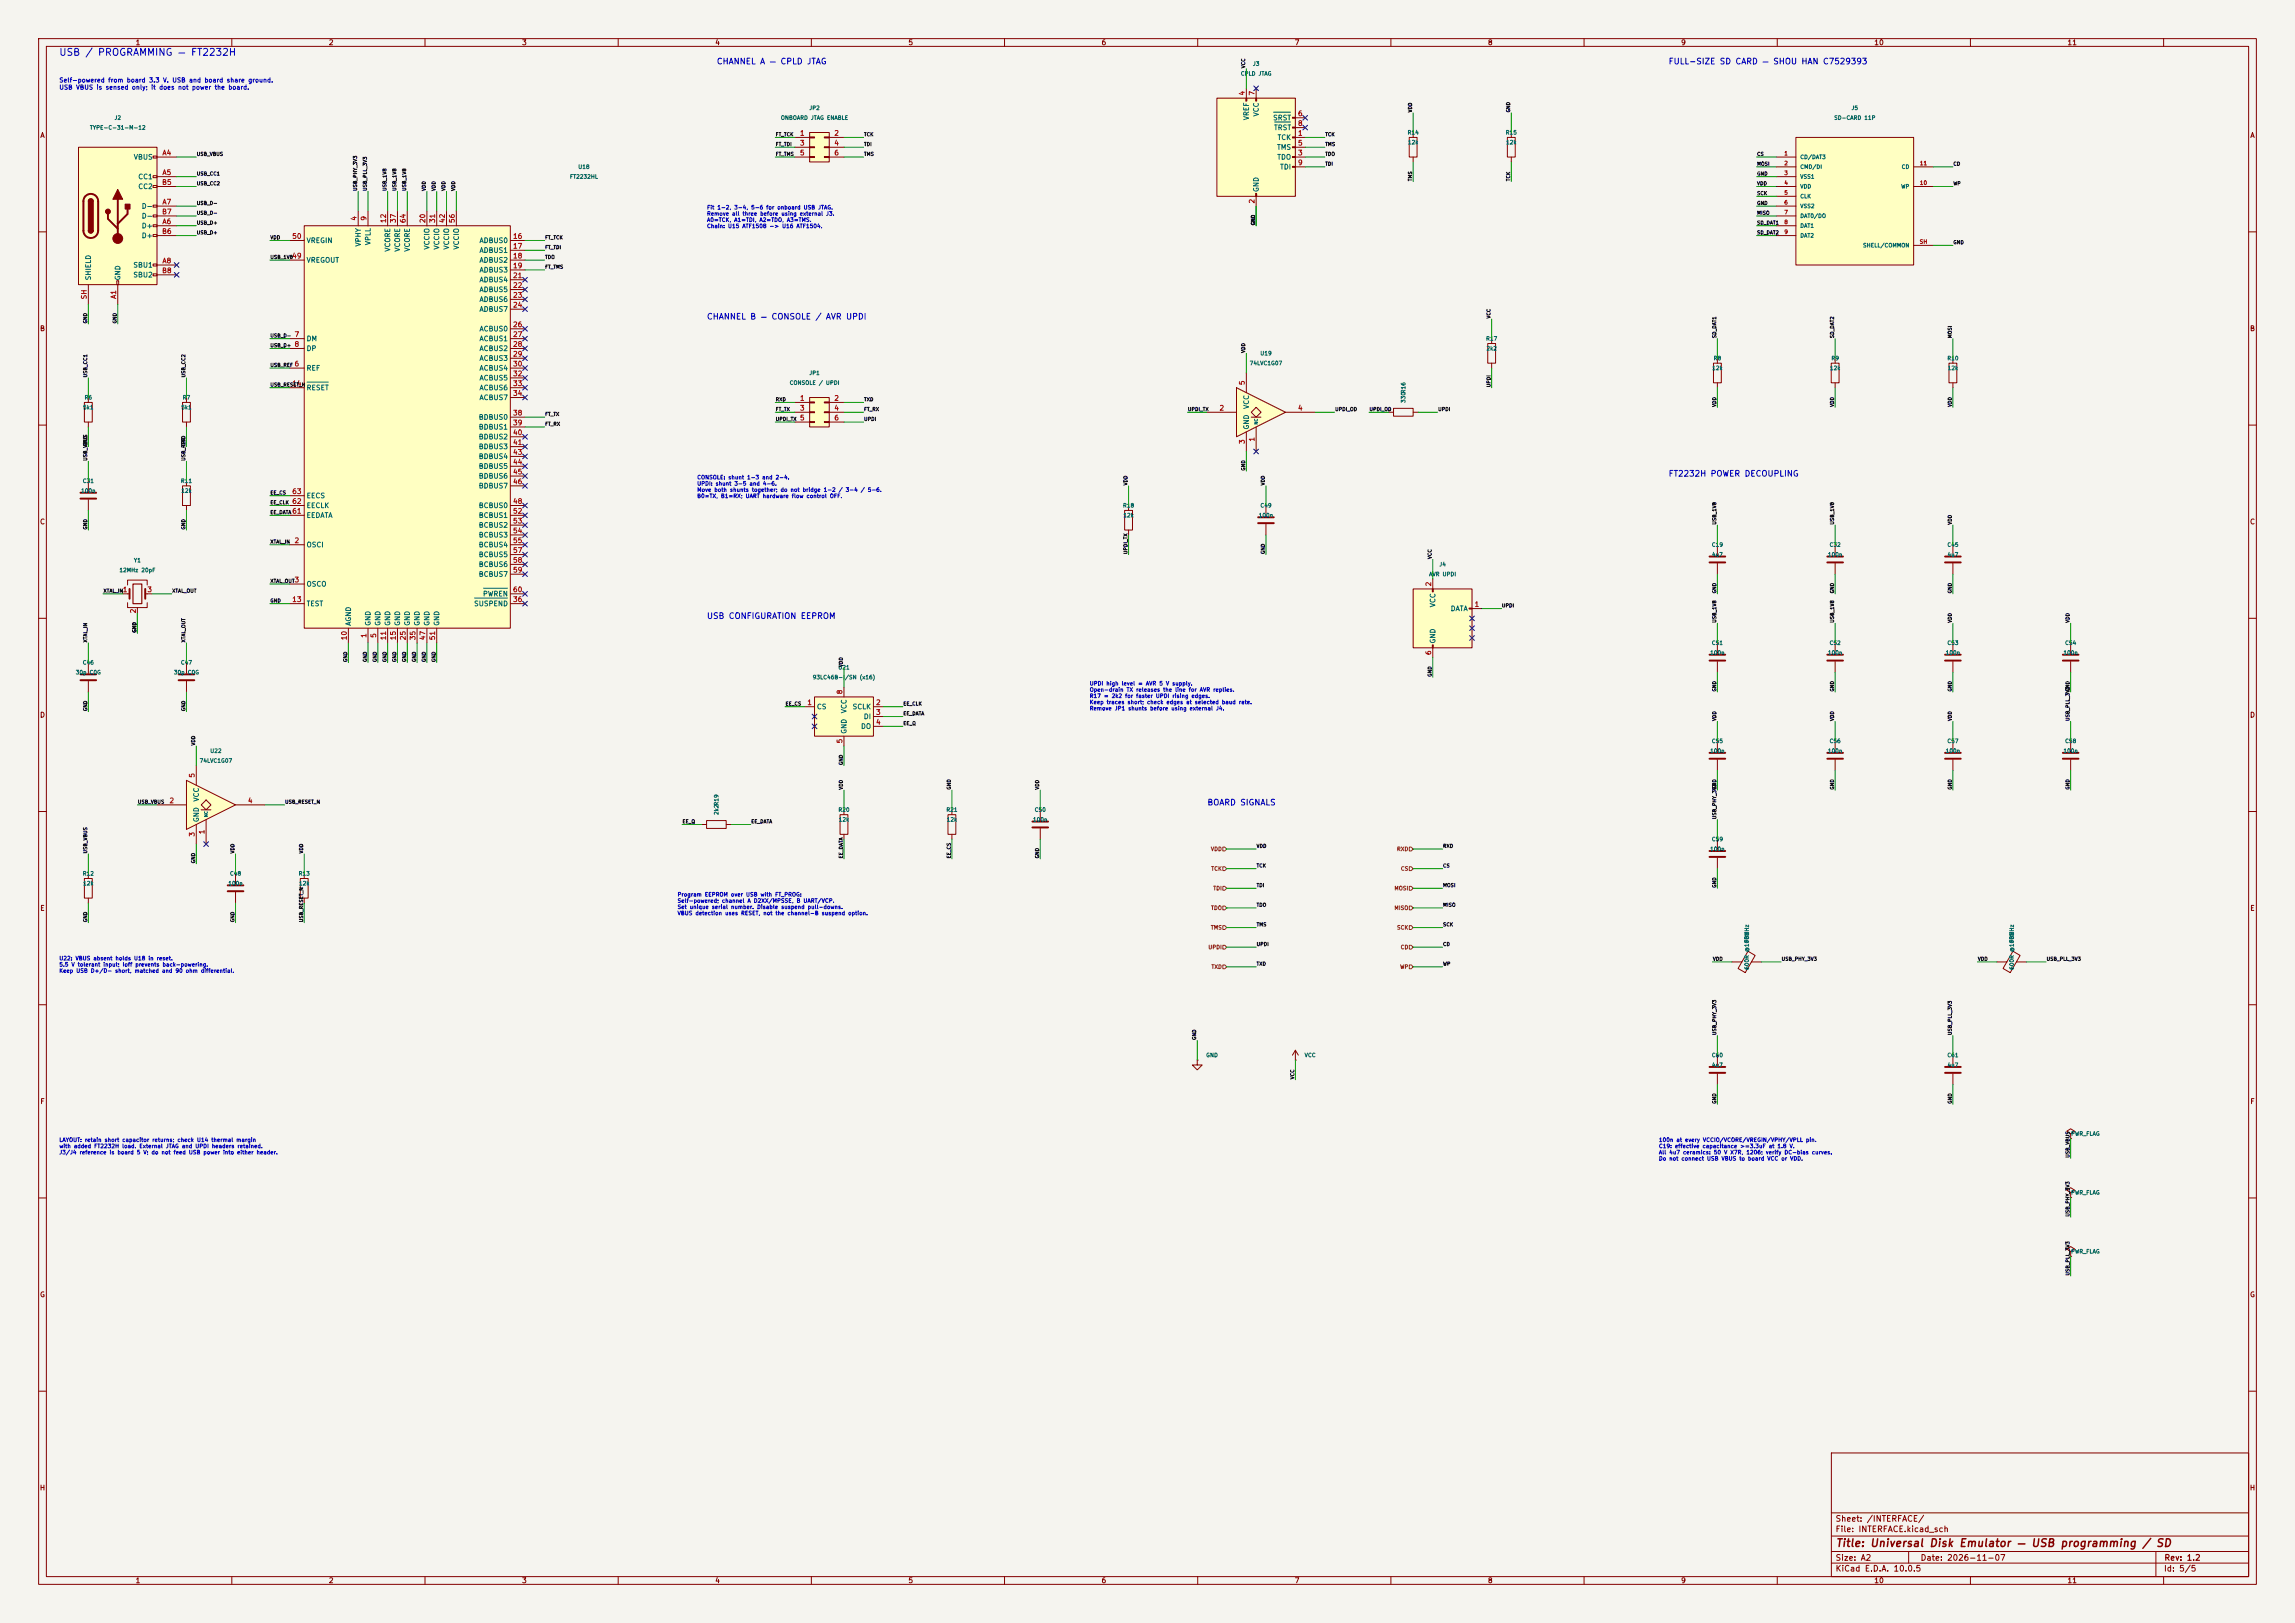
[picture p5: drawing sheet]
<svg xmlns="http://www.w3.org/2000/svg" width="594mm" height="420mm" viewBox="0 0 594 420" stroke-linecap="round" stroke-linejoin="round" font-family="sans-serif">
<defs><g id="words">
<text font-size="2" fill="#840000" x="475" y="400.8">Title: Universal Disk Emulator — USB programming / SD</text>
<text font-size="1.8" fill="#0000c2" x="15.2" y="14.9">USB / PROGRAMMING — FT2232H</text>
<g font-size="1.5" fill="#0000c2">
<text x="185.4" y="17">CHANNEL A — CPLD JTAG</text>
<text x="431.8" y="17">FULL-SIZE SD CARD — SHOU HAN C7529393</text>
<text x="182.8" y="83">CHANNEL B — CONSOLE / AVR UPDI</text>
<text x="431.8" y="123.7">FT2232H POWER DECOUPLING</text>
<text x="182.8" y="160.5">USB CONFIGURATION EEPROM</text>
<text x="312.4" y="208.8">BOARD SIGNALS</text>
</g>
<g font-size="1.5" fill="#840000">
<text x="475" y="394.1">Sheet: /INTERFACE/</text>
<text x="475" y="396.8">File: INTERFACE.kicad_sch</text>
<text x="475" y="407">KiCad E.D.A. 10.0.5</text>
<text x="475" y="404.2">Size: A2</text>
<text x="497" y="404.2">Date: 2026-11-07</text>
<text x="560" y="407">Id: 5/5</text>
<text x="560.1" y="404.2">Rev: 1.2</text>
</g>
<g font-size="1.3" fill="#840000">
<text x="35" y="12">1</text>
<text x="85" y="12">2</text>
<text x="135" y="12">3</text>
<text x="185" y="12">4</text>
<text x="235" y="12">5</text>
<text x="285" y="12">6</text>
<text x="335" y="12">7</text>
<text x="385" y="12">8</text>
<text x="435" y="12">9</text>
<text x="485" y="12">10</text>
<text x="535" y="12">11</text>
<text x="10.3" y="36">A</text>
<text x="582.3" y="36">A</text>
<text x="10.2" y="86">B</text>
<text x="582.2" y="86">B</text>
<text x="10.2" y="136">C</text>
<text x="582.2" y="136">C</text>
<text x="10.2" y="186">D</text>
<text x="582.2" y="186">D</text>
<text x="10.3" y="236">E</text>
<text x="582.3" y="236">E</text>
<text x="10.3" y="286">F</text>
<text x="582.3" y="286">F</text>
<text x="10.2" y="336">G</text>
<text x="582.2" y="336">G</text>
<text x="10.2" y="386">H</text>
<text x="582.2" y="386">H</text>
<text x="35" y="410">1</text>
<text x="85" y="410">2</text>
<text x="135" y="410">3</text>
<text x="185" y="410">4</text>
<text x="235" y="410">5</text>
<text x="285" y="410">6</text>
<text x="335" y="410">7</text>
<text x="385" y="410">8</text>
<text x="435" y="410">9</text>
<text x="485" y="410">10</text>
<text x="535" y="410">11</text>
</g>
<g font-size="1.3" fill="#a90000">
<text x="322.4" y="24.9" transform="rotate(-90 322.4 24.9)">4</text>
<text x="325" y="24.9" transform="rotate(-90 325 24.9)">7</text>
<text x="206.9" y="35.4">1</text>
<text x="215.8" y="35.4">2</text>
<text x="335.8" y="35.4">1</text>
<text x="335.8" y="30.3">6</text>
<text x="335.8" y="32.9">8</text>
<text x="41.9" y="40.5">A4</text>
<text x="206.9" y="38">3</text>
<text x="206.9" y="40.5">5</text>
<text x="215.8" y="38">4</text>
<text x="215.8" y="40.5">6</text>
<text x="335.8" y="40.5">3</text>
<text x="335.8" y="38">5</text>
<text x="41.9" y="45.6">A5</text>
<text x="335.8" y="43">9</text>
<text x="41.8" y="48.1">B5</text>
<text x="41.9" y="53.2">A7</text>
<text x="325" y="52.8" transform="rotate(-90 325 52.8)">2</text>
<text x="41.8" y="55.7">B7</text>
<text x="41.9" y="58.3">A6</text>
<text x="92.6" y="57.2" transform="rotate(-90 92.6 57.2)">4</text>
<text x="95.1" y="57.2" transform="rotate(-90 95.1 57.2)">9</text>
<text x="100.2" y="57.9" transform="rotate(-90 100.2 57.9)">12</text>
<text x="102.7" y="57.9" transform="rotate(-90 102.7 57.9)">37</text>
<text x="105.3" y="57.9" transform="rotate(-90 105.3 57.9)">64</text>
<text x="110.4" y="57.9" transform="rotate(-90 110.4 57.9)">20</text>
<text x="112.9" y="57.9" transform="rotate(-90 112.9 57.9)">31</text>
<text x="115.4" y="57.9" transform="rotate(-90 115.4 57.9)">42</text>
<text x="118" y="57.9" transform="rotate(-90 118 57.9)">56</text>
<text x="41.8" y="60.8">B6</text>
<text x="75.5" y="62.1">50</text>
<text x="132.6" y="62.1">16</text>
<text x="132.6" y="64.6">17</text>
<text x="41.8" y="71">B8</text>
<text x="41.9" y="68.4">A8</text>
<text x="75.5" y="67.2">49</text>
<text x="132.6" y="67.2">18</text>
<text x="132.6" y="69.7">19</text>
<text x="22.7" y="77.6" transform="rotate(-90 22.7 77.6)">SH</text>
<text x="30.3" y="77.5" transform="rotate(-90 30.3 77.5)">A1</text>
<text x="132.6" y="72.3">21</text>
<text x="132.6" y="74.8">22</text>
<text x="132.6" y="77.3">23</text>
<text x="132.6" y="79.9">24</text>
<text x="76.1" y="87.5">7</text>
<text x="132.6" y="85">26</text>
<text x="132.6" y="87.5">27</text>
<text x="76.1" y="95.1">6</text>
<text x="76.1" y="90">8</text>
<text x="132.6" y="90">28</text>
<text x="132.6" y="92.6">29</text>
<text x="132.6" y="95.1">30</text>
<text x="75.5" y="100.2">14</text>
<text x="132.6" y="97.7">32</text>
<text x="132.6" y="100.2">33</text>
<text x="322.4" y="99.8" transform="rotate(-90 322.4 99.8)">5</text>
<text x="132.6" y="102.7">34</text>
<text x="132.6" y="107.8">38</text>
<text x="206.9" y="104">1</text>
<text x="206.9" y="106.5">3</text>
<text x="215.8" y="104">2</text>
<text x="215.8" y="106.5">4</text>
<text x="315.5" y="106.5">2</text>
<text x="335.8" y="106.5">4</text>
<text x="132.6" y="110.4">39</text>
<text x="132.6" y="112.9">40</text>
<text x="206.9" y="109.1">5</text>
<text x="215.8" y="109.1">6</text>
<text x="132.6" y="115.4">41</text>
<text x="132.6" y="118">43</text>
<text x="322.4" y="115" transform="rotate(-90 322.4 115)">3</text>
<text x="325" y="114.4" transform="rotate(-90 325 114.4)">1</text>
<text x="132.6" y="120.5">44</text>
<text x="132.6" y="123.1">45</text>
<text x="132.6" y="125.6">46</text>
<text x="75.5" y="130.7">62</text>
<text x="75.5" y="128.1">63</text>
<text x="132.6" y="130.7">48</text>
<text x="75.5" y="133.2">61</text>
<text x="132.6" y="133.2">52</text>
<text x="132.6" y="135.8">53</text>
<text x="76.1" y="140.8">2</text>
<text x="132.6" y="138.3">54</text>
<text x="132.6" y="140.8">55</text>
<text x="132.6" y="143.4">57</text>
<text x="132.6" y="145.9">58</text>
<text x="132.6" y="148.5">59</text>
<text x="31.7" y="153.5">1</text>
<text x="38" y="153.5">3</text>
<text x="76.1" y="151">3</text>
<text x="132.6" y="153.5">60</text>
<text x="370.7" y="151.9" transform="rotate(-90 370.7 151.9)">2</text>
<text x="35.4" y="158.8" transform="rotate(-90 35.4 158.8)">2</text>
<text x="75.5" y="156.1">13</text>
<text x="132.6" y="156.1">36</text>
<text x="381.5" y="157.3">1</text>
<text x="90" y="165.8" transform="rotate(-90 90 165.8)">10</text>
<text x="95.1" y="165.2" transform="rotate(-90 95.1 165.2)">1</text>
<text x="97.7" y="165.2" transform="rotate(-90 97.7 165.2)">5</text>
<text x="100.2" y="165.8" transform="rotate(-90 100.2 165.8)">11</text>
<text x="102.7" y="165.8" transform="rotate(-90 102.7 165.8)">15</text>
<text x="105.3" y="165.8" transform="rotate(-90 105.3 165.8)">25</text>
<text x="107.8" y="165.8" transform="rotate(-90 107.8 165.8)">35</text>
<text x="110.4" y="165.8" transform="rotate(-90 110.4 165.8)">47</text>
<text x="112.9" y="165.8" transform="rotate(-90 112.9 165.8)">51</text>
<text x="370.7" y="169.6" transform="rotate(-90 370.7 169.6)">6</text>
<text x="218.3" y="179.8" transform="rotate(-90 218.3 179.8)">8</text>
<text x="208.8" y="182.7">1</text>
<text x="226.6" y="182.7">2</text>
<text x="226.6" y="185.3">3</text>
<text x="226.6" y="187.8">4</text>
<text x="218.3" y="192.5" transform="rotate(-90 218.3 192.5)">5</text>
<text x="50.7" y="201.4" transform="rotate(-90 50.7 201.4)">5</text>
<text x="43.7" y="208.1">2</text>
<text x="64" y="208.1">4</text>
<text x="53.2" y="216" transform="rotate(-90 53.2 216)">1</text>
<text x="50.7" y="216.6" transform="rotate(-90 50.7 216.6)">3</text>
</g>
<g font-size="1.3" fill="#006464">
<text x="323.5" y="31.2" transform="rotate(-90 323.5 31.2)">VREF</text>
<text x="326.1" y="30.3" transform="rotate(-90 326.1 30.3)">VCC</text>
<text x="329.4" y="31.4">SRST</text>
<text x="329.6" y="34">TRST</text>
<text x="34.5" y="41.6">VBUS</text>
<text x="330.4" y="39.1">TMS</text>
<text x="330.5" y="41.6">TDO</text>
<text x="330.5" y="36.5">TCK</text>
<text x="35.6" y="46.7">CC1</text>
<text x="331.2" y="44.1">TDI</text>
<text x="35.6" y="49.2">CC2</text>
<text x="326.1" y="49.8" transform="rotate(-90 326.1 49.8)">GND</text>
<text x="36.6" y="59.4">D+</text>
<text x="36.6" y="54.3">D-</text>
<text x="36.6" y="56.8">D-</text>
<text x="36.6" y="61.9">D+</text>
<text x="79.2" y="63.2">VREGIN</text>
<text x="93.7" y="63.9" transform="rotate(-90 93.7 63.9)">VPHY</text>
<text x="96.2" y="63.6" transform="rotate(-90 96.2 63.6)">VPLL</text>
<text x="101.3" y="65.3" transform="rotate(-90 101.3 65.3)">VCORE</text>
<text x="103.8" y="65.3" transform="rotate(-90 103.8 65.3)">VCORE</text>
<text x="106.4" y="65.3" transform="rotate(-90 106.4 65.3)">VCORE</text>
<text x="111.5" y="64.7" transform="rotate(-90 111.5 64.7)">VCCIO</text>
<text x="114" y="64.7" transform="rotate(-90 114 64.7)">VCCIO</text>
<text x="116.5" y="64.7" transform="rotate(-90 116.5 64.7)">VCCIO</text>
<text x="119.1" y="64.7" transform="rotate(-90 119.1 64.7)">VCCIO</text>
<text x="124" y="63.2">ADBUS0</text>
<text x="124" y="65.7">ADBUS1</text>
<text x="34.4" y="69.5">SBU1</text>
<text x="79.2" y="68.3">VREGOUT</text>
<text x="124" y="68.3">ADBUS2</text>
<text x="124" y="70.8">ADBUS3</text>
<text x="23.8" y="72.7" transform="rotate(-90 23.8 72.7)">SHIELD</text>
<text x="31.4" y="72.7" transform="rotate(-90 31.4 72.7)">GND</text>
<text x="34.4" y="72.1">SBU2</text>
<text x="124" y="73.4">ADBUS4</text>
<text x="124" y="75.9">ADBUS5</text>
<text x="124" y="78.4">ADBUS6</text>
<text x="124" y="81">ADBUS7</text>
<text x="79.2" y="88.6">DM</text>
<text x="124" y="86.1">ACBUS0</text>
<text x="124" y="88.6">ACBUS1</text>
<text x="79.2" y="91.1">DP</text>
<text x="124" y="91.1">ACBUS2</text>
<text x="124" y="93.7">ACBUS3</text>
<text x="79.2" y="96.2">REF</text>
<text x="79.2" y="101.3">RESET</text>
<text x="124" y="96.2">ACBUS4</text>
<text x="124" y="98.8">ACBUS5</text>
<text x="124" y="101.3">ACBUS6</text>
<text x="124" y="103.8">ACBUS7</text>
<text x="323.5" y="106" transform="rotate(-90 323.5 106)">VCC</text>
<text x="123.8" y="108.9">BDBUS0</text>
<text x="123.8" y="111.5">BDBUS1</text>
<text x="123.8" y="114">BDBUS2</text>
<text x="323.5" y="111.3" transform="rotate(-90 323.5 111.3)">GND</text>
<text x="123.8" y="116.5">BDBUS3</text>
<text x="123.8" y="119.1">BDBUS4</text>
<text x="123.8" y="121.6">BDBUS5</text>
<text x="123.8" y="124.2">BDBUS6</text>
<text x="79.2" y="131.8">EECLK</text>
<text x="79.2" y="129.2">EECS</text>
<text x="123.8" y="126.7">BDBUS7</text>
<text x="123.8" y="131.8">BCBUS0</text>
<text x="79.2" y="134.3">EEDATA</text>
<text x="123.8" y="134.3">BCBUS1</text>
<text x="123.8" y="136.9">BCBUS2</text>
<text x="79.2" y="141.9">OSCI</text>
<text x="123.8" y="139.4">BCBUS3</text>
<text x="123.8" y="141.9">BCBUS4</text>
<text x="123.8" y="144.5">BCBUS5</text>
<text x="123.8" y="147">BCBUS6</text>
<text x="123.8" y="149.6">BCBUS7</text>
<text x="79.2" y="152.1">OSCO</text>
<text x="124.9" y="154.6">PWREN</text>
<text x="79.2" y="157.2">TEST</text>
<text x="122.6" y="157.2">SUSPEND</text>
<text x="371.8" y="157.3" transform="rotate(-90 371.8 157.3)">VCC</text>
<text x="375.3" y="158.4">DATA</text>
<text x="91.1" y="162.1" transform="rotate(-90 91.1 162.1)">AGND</text>
<text x="96.2" y="162.1" transform="rotate(-90 96.2 162.1)">GND</text>
<text x="98.8" y="162.1" transform="rotate(-90 98.8 162.1)">GND</text>
<text x="101.3" y="162.1" transform="rotate(-90 101.3 162.1)">GND</text>
<text x="103.8" y="162.1" transform="rotate(-90 103.8 162.1)">GND</text>
<text x="106.4" y="162.1" transform="rotate(-90 106.4 162.1)">GND</text>
<text x="108.9" y="162.1" transform="rotate(-90 108.9 162.1)">GND</text>
<text x="111.5" y="162.1" transform="rotate(-90 111.5 162.1)">GND</text>
<text x="114" y="162.1" transform="rotate(-90 114 162.1)">GND</text>
<text x="371.8" y="166.7" transform="rotate(-90 371.8 166.7)">GND</text>
<text x="211.3" y="183.8">CS</text>
<text x="219.4" y="184.7" transform="rotate(-90 219.4 184.7)">VCC</text>
<text x="220.5" y="183.8">SCLK</text>
<text x="219.4" y="190" transform="rotate(-90 219.4 190)">GND</text>
<text x="222.7" y="188.9">DO</text>
<text x="223.4" y="186.4">DI</text>
<text x="51.8" y="207.6" transform="rotate(-90 51.8 207.6)">VCC</text>
<text x="51.8" y="212.9" transform="rotate(-90 51.8 212.9)">GND</text>
</g>
<g font-size="1.2" fill="#0000c2">
<text x="15.2" y="21.6">Self-powered from board 3.3 V. USB and board share ground.</text>
<text x="15.2" y="23.5">USB VBUS is sensed only; it does not power the board.</text>
</g>
<g font-size="1" fill="#006464">
<text x="324.2" y="17.3">J3</text>
<text x="321" y="19.8">CPLD JTAG</text>
<text x="209.4" y="28.7">JP2</text>
<text x="479.1" y="28.7">J5</text>
<text x="23.2" y="33.8">TYPE-C-31-M-12</text>
<text x="29.5" y="31.2">J2</text>
<text x="202" y="31.2">ONBOARD JTAG ENABLE</text>
<text x="364.2" y="35">R14</text>
<text x="389.6" y="35">R15</text>
<text x="474.6" y="31.2">SD-CARD 11P</text>
<text x="364.3" y="37.6">12k</text>
<text x="389.7" y="37.6">12k</text>
<text x="465.8" y="41.4">CD/DAT3</text>
<text x="147.4" y="46.5">FT2232HL</text>
<text x="149.6" y="43.9">U18</text>
<text x="465.8" y="43.9">CMD/DI</text>
<text x="465.8" y="46.5">VSS1</text>
<text x="492.1" y="43.9">CD</text>
<text x="465.8" y="49">VDD</text>
<text x="465.8" y="51.6">CLK</text>
<text x="491.9" y="49">WP</text>
<text x="465.8" y="54.1">VSS2</text>
<text x="465.8" y="56.6">DAT0/DO</text>
<text x="465.8" y="59.2">DAT1</text>
<text x="465.8" y="61.7">DAT2</text>
<text x="482.1" y="64.3">SHELL/COMMON</text>
<text x="384.5" y="88.4">R17</text>
<text x="323.3" y="94.7">74LVC1G07</text>
<text x="326.1" y="92.2">U19</text>
<text x="384.6" y="90.9">2k2</text>
<text x="443.4" y="93.5">R8</text>
<text x="473.9" y="93.5">R9</text>
<text x="503.9" y="93.5">R10</text>
<text x="204.3" y="99.8">CONSOLE / UPDI</text>
<text x="209.4" y="97.3">JP1</text>
<text x="364" y="101.9" transform="rotate(-90 364 101.9)">R16</text>
<text x="443" y="96">12k</text>
<text x="473.5" y="96">12k</text>
<text x="504" y="96">12k</text>
<text x="21.4" y="106.2">5k1</text>
<text x="21.8" y="103.6">R6</text>
<text x="46.8" y="106.2">5k1</text>
<text x="47.2" y="103.6">R7</text>
<text x="364" y="104.4" transform="rotate(-90 364 104.4)">330</text>
<text x="21.3" y="125.2">C31</text>
<text x="46.7" y="125.2">R11</text>
<text x="20.9" y="127.8">100n</text>
<text x="46.8" y="127.8">12k</text>
<text x="290.5" y="131.6">R18</text>
<text x="326.1" y="131.6">C49</text>
<text x="290.6" y="134.1">12k</text>
<text x="325.7" y="134.1">100n</text>
<text x="442.9" y="141.7">C19</text>
<text x="473.4" y="141.7">C32</text>
<text x="503.9" y="141.7">C45</text>
<text x="30.8" y="148.3">12MHz 20pF</text>
<text x="34.6" y="145.8">Y1</text>
<text x="369.8" y="149.3">AVR UPDI</text>
<text x="372.4" y="146.8">J4</text>
<text x="443" y="144.3">4u7</text>
<text x="473" y="144.3">100n</text>
<text x="504" y="144.3">4u7</text>
<text x="442.9" y="167.1">C51</text>
<text x="473.4" y="167.1">C52</text>
<text x="503.9" y="167.1">C53</text>
<text x="534.4" y="167.1">C54</text>
<text x="21.3" y="172.2">C46</text>
<text x="46.7" y="172.2">C47</text>
<text x="216.9" y="173.5">U21</text>
<text x="442.5" y="169.7">100n</text>
<text x="473" y="169.7">100n</text>
<text x="503.5" y="169.7">100n</text>
<text x="534" y="169.7">100n</text>
<text x="19.5" y="174.7">30p C0G</text>
<text x="44.9" y="174.7">30p C0G</text>
<text x="210.2" y="176">93LC46B-I/SN (x16)</text>
<text x="51.6" y="197.6">74LVC1G07</text>
<text x="54.3" y="195.1">U22</text>
<text x="442.5" y="195.1">100n</text>
<text x="442.9" y="192.5">C55</text>
<text x="473" y="195.1">100n</text>
<text x="473.4" y="192.5">C56</text>
<text x="503.5" y="195.1">100n</text>
<text x="503.9" y="192.5">C57</text>
<text x="534" y="195.1">100n</text>
<text x="534.4" y="192.5">C58</text>
<text x="186.2" y="211" transform="rotate(-90 186.2 211)">2k2R19</text>
<text x="216.9" y="210.3">R20</text>
<text x="217" y="212.8">12k</text>
<text x="244.8" y="210.3">R21</text>
<text x="244.9" y="212.8">12k</text>
<text x="267.3" y="212.8">100n</text>
<text x="267.7" y="210.3">C50</text>
<text x="442.5" y="220.5">100n</text>
<text x="442.9" y="217.9">C59</text>
<text x="21.3" y="226.8">R12</text>
<text x="59.4" y="226.8">C48</text>
<text x="77.2" y="226.8">R13</text>
<text x="21.4" y="229.4">12k</text>
<text x="59" y="229.4">100n</text>
<text x="77.3" y="229.4">12k</text>
<text x="452.9" y="244.1" transform="rotate(-90 452.9 244.1)">FB1</text>
<text x="521.5" y="244.1" transform="rotate(-90 521.5 244.1)">FB2</text>
<text x="452.9" y="251.1" transform="rotate(-90 452.9 251.1)">600R @100MHz</text>
<text x="521.5" y="251.1" transform="rotate(-90 521.5 251.1)">600R @100MHz</text>
<text x="312.1" y="273.8">GND</text>
<text x="337.6" y="273.8">VCC</text>
<text x="442.9" y="273.8">C60</text>
<text x="503.9" y="273.8">C61</text>
<text x="443" y="276.3">4u7</text>
<text x="504" y="276.3">4u7</text>
<text x="535.9" y="294.1">PWR_FLAG</text>
<text x="535.9" y="309.4">PWR_FLAG</text>
<text x="535.9" y="324.6">PWR_FLAG</text>
</g>
<g font-size="1" fill="#a90000">
<text x="461.7" y="40.5">1</text>
<text x="461.7" y="43">2</text>
<text x="461.7" y="45.5">3</text>
<text x="496.8" y="43">11</text>
<text x="461.7" y="48.1">4</text>
<text x="461.7" y="50.6">5</text>
<text x="461.7" y="53.2">6</text>
<text x="496.8" y="48.1">10</text>
<text x="461.7" y="55.7">7</text>
<text x="461.7" y="58.2">8</text>
<text x="461.7" y="60.8">9</text>
<text x="496.7" y="63.3">SH</text>
</g>
<g font-size="1" fill="#0000c2">
<text x="182.9" y="54.4">Fit 1-2, 3-4, 5-6 for onboard USB JTAG.</text>
<text x="182.9" y="56">Remove all three before using external J3.</text>
<text x="182.9" y="57.7">A0=TCK, A1=TDI, A2=TDO, A3=TMS.</text>
<text x="182.9" y="59.3">Chain: U15 ATF1508 -&gt; U16 ATF1504.</text>
<text x="180.3" y="124.3">CONSOLE: shunt 1-3 and 2-4.</text>
<text x="180.3" y="125.9">UPDI: shunt 3-5 and 4-6.</text>
<text x="180.3" y="127.5">Move both shunts together; do not bridge 1-2 / 3-4 / 5-6.</text>
<text x="180.3" y="129.1">B0=TX, B1=RX; UART hardware flow control OFF.</text>
<text x="281.9" y="177.6">UPDI high level = AVR 5 V supply.</text>
<text x="281.9" y="179.2">Open-drain TX releases the line for AVR replies.</text>
<text x="281.9" y="180.8">R17 = 2k2 for faster UPDI rising edges.</text>
<text x="281.9" y="182.5">Keep traces short; check edges at selected baud rate.</text>
<text x="281.9" y="184.1">Remove JP1 shunts before using external J4.</text>
<text x="175.3" y="232.2">Program EEPROM over USB with FT_PROG:</text>
<text x="175.3" y="233.8">Self-powered; channel A D2XX/MPSSE, B UART/VCP.</text>
<text x="175.3" y="235.5">Set unique serial number. Disable suspend pull-downs.</text>
<text x="175.3" y="237.1">VBUS detection uses RESET, not the channel-B suspend option.</text>
<text x="15.2" y="248.7">U22: VBUS absent holds U18 in reset.</text>
<text x="15.2" y="250.4">5.5 V tolerant input; Ioff prevents back-powering.</text>
<text x="15.2" y="252">Keep USB D+/D- short, matched and 90 ohm differential.</text>
<text x="15.2" y="295.7">LAYOUT: retain short capacitor returns; check U14 thermal margin</text>
<text x="15.2" y="297.3">with added FT2232H load. External JTAG and UPDI headers retained.</text>
<text x="15.2" y="299">J3/J4 reference is board 5 V; do not feed USB power into either header.</text>
<text x="429.3" y="295.7">100n at every VCCIO/VCORE/VREGIN/VPHY/VPLL pin.</text>
<text x="429.3" y="297.3">C19: effective capacitance &gt;=3.3uF at 1.8 V.</text>
<text x="429.3" y="299">All 4u7 ceramics: 50 V X7R, 1206; verify DC-bias curves.</text>
<text x="429.3" y="300.6">Do not connect USB VBUS to board VCC or VDD.</text>
</g>
<g font-size="1" fill="#725600">
<text x="313.3" y="220.5">VDD</text>
<text x="361.5" y="220.5">RXD</text>
<text x="313.4" y="225.5">TCK</text>
<text x="362.5" y="225.5">CS</text>
<text x="313.9" y="230.6">TDI</text>
<text x="360.8" y="230.6">MOSI</text>
<text x="313.3" y="235.7">TDO</text>
<text x="360.8" y="235.7">MISO</text>
<text x="312.6" y="245.9">UPDI</text>
<text x="313.3" y="240.8">TMS</text>
<text x="361.5" y="240.8">SCK</text>
<text x="362.4" y="245.9">CD</text>
<text x="313.4" y="250.9">TXD</text>
<text x="362.3" y="250.9">WP</text>
</g>
<g font-size=".9" fill="#0f0f0f">
<text x="322.5" y="17.8" transform="rotate(-90 322.5 17.8)">VCC</text>
<text x="365.7" y="29.2" transform="rotate(-90 365.7 29.2)">VDD</text>
<text x="391.1" y="29.2" transform="rotate(-90 391.1 29.2)">GND</text>
<text x="200.7" y="35.5">FT_TCK</text>
<text x="223.5" y="35.5">TCK</text>
<text x="342.9" y="35.5">TCK</text>
<text x="50.8" y="40.5">USB_VBUS</text>
<text x="200.7" y="38">FT_TDI</text>
<text x="200.7" y="40.5">FT_TMS</text>
<text x="223.5" y="38">TDI</text>
<text x="223.5" y="40.5">TMS</text>
<text x="342.9" y="40.5">TDO</text>
<text x="342.9" y="38">TMS</text>
<text x="454.7" y="40.5">CS</text>
<text x="50.8" y="45.6">USB_CC1</text>
<text x="342.9" y="43.1">TDI</text>
<text x="365.7" y="47" transform="rotate(-90 365.7 47)">TMS</text>
<text x="391.1" y="47" transform="rotate(-90 391.1 47)">TCK</text>
<text x="454.7" y="45.6">GND</text>
<text x="454.7" y="43.1">MOSI</text>
<text x="505.5" y="43.1">CD</text>
<text x="50.8" y="48.2">USB_CC2</text>
<text x="50.8" y="53.2">USB_D-</text>
<text x="92.6" y="49.5" transform="rotate(-90 92.6 49.5)">USB_PHY_3V3</text>
<text x="95.2" y="49.5" transform="rotate(-90 95.2 49.5)">USB_PLL_3V3</text>
<text x="100.2" y="49.5" transform="rotate(-90 100.2 49.5)">USB_1V8</text>
<text x="102.8" y="49.5" transform="rotate(-90 102.8 49.5)">USB_1V8</text>
<text x="105.3" y="49.5" transform="rotate(-90 105.3 49.5)">USB_1V8</text>
<text x="110.4" y="49.5" transform="rotate(-90 110.4 49.5)">VDD</text>
<text x="112.9" y="49.5" transform="rotate(-90 112.9 49.5)">VDD</text>
<text x="115.5" y="49.5" transform="rotate(-90 115.5 49.5)">VDD</text>
<text x="118" y="49.5" transform="rotate(-90 118 49.5)">VDD</text>
<text x="454.7" y="53.2">GND</text>
<text x="454.7" y="50.7">SCK</text>
<text x="454.7" y="48.2">VDD</text>
<text x="505.5" y="48.2">WP</text>
<text x="50.8" y="58.3">USB_D+</text>
<text x="50.8" y="55.8">USB_D-</text>
<text x="325" y="58.4" transform="rotate(-90 325 58.4)">GND</text>
<text x="454.7" y="58.3">SD_DAT1</text>
<text x="454.7" y="55.8">MISO</text>
<text x="50.8" y="60.9">USB_D+</text>
<text x="69.9" y="62.1">VDD</text>
<text x="141" y="62.1">FT_TCK</text>
<text x="141" y="64.7">FT_TDI</text>
<text x="454.7" y="60.9">SD_DAT2</text>
<text x="505.5" y="63.4">GND</text>
<text x="69.9" y="67.2">USB_1V8</text>
<text x="141" y="67.2">TDO</text>
<text x="141" y="69.8">FT_TMS</text>
<text x="22.8" y="83.8" transform="rotate(-90 22.8 83.8)">GND</text>
<text x="30.4" y="83.8" transform="rotate(-90 30.4 83.8)">GND</text>
<text x="386" y="82.5" transform="rotate(-90 386 82.5)">VCC</text>
<text x="69.9" y="87.5">USB_D-</text>
<text x="444.4" y="87.6" transform="rotate(-90 444.4 87.6)">SD_DAT1</text>
<text x="474.9" y="87.6" transform="rotate(-90 474.9 87.6)">SD_DAT2</text>
<text x="505.4" y="87.6" transform="rotate(-90 505.4 87.6)">MOSI</text>
<text x="69.9" y="90.1">USB_D+</text>
<text x="69.9" y="95.2">USB_REF</text>
<text x="322.5" y="91.4" transform="rotate(-90 322.5 91.4)">VDD</text>
<text x="22.8" y="97.8" transform="rotate(-90 22.8 97.8)">USB_CC1</text>
<text x="48.2" y="97.8" transform="rotate(-90 48.2 97.8)">USB_CC2</text>
<text x="69.9" y="100.2">USB_RESET_N</text>
<text x="386" y="100.3" transform="rotate(-90 386 100.3)">UPDI</text>
<text x="141" y="107.9">FT_TX</text>
<text x="200.7" y="104">RXD</text>
<text x="200.7" y="106.6">FT_TX</text>
<text x="223.5" y="104">TXD</text>
<text x="223.5" y="106.6">FT_RX</text>
<text x="307.4" y="106.6">UPDI_TX</text>
<text x="345.5" y="106.6">UPDI_OD</text>
<text x="354.3" y="106.6">UPDI_OD</text>
<text x="372.1" y="106.6">UPDI</text>
<text x="444.4" y="105.4" transform="rotate(-90 444.4 105.4)">VDD</text>
<text x="474.9" y="105.4" transform="rotate(-90 474.9 105.4)">VDD</text>
<text x="505.4" y="105.4" transform="rotate(-90 505.4 105.4)">VDD</text>
<text x="141" y="110.4">FT_RX</text>
<text x="200.7" y="109.1">UPDI_TX</text>
<text x="223.5" y="109.1">UPDI</text>
<text x="22.8" y="119.4" transform="rotate(-90 22.8 119.4)">USB_VBUS</text>
<text x="22.8" y="115.6" transform="rotate(-90 22.8 115.6)">GND</text>
<text x="48.2" y="119.4" transform="rotate(-90 48.2 119.4)">USB_REF</text>
<text x="48.2" y="115.6" transform="rotate(-90 48.2 115.6)">GND</text>
<text x="292" y="125.7" transform="rotate(-90 292 125.7)">VDD</text>
<text x="322.5" y="121.9" transform="rotate(-90 322.5 121.9)">GND</text>
<text x="327.6" y="125.7" transform="rotate(-90 327.6 125.7)">VDD</text>
<text x="69.9" y="128.2">EE_CS</text>
<text x="69.9" y="130.7">EE_CLK</text>
<text x="22.8" y="137.1" transform="rotate(-90 22.8 137.1)">GND</text>
<text x="48.2" y="137.1" transform="rotate(-90 48.2 137.1)">GND</text>
<text x="69.9" y="133.3">EE_DATA</text>
<text x="444.4" y="135.9" transform="rotate(-90 444.4 135.9)">USB_1V8</text>
<text x="474.9" y="135.9" transform="rotate(-90 474.9 135.9)">USB_1V8</text>
<text x="505.4" y="135.9" transform="rotate(-90 505.4 135.9)">VDD</text>
<text x="69.9" y="140.9">XTAL_IN</text>
<text x="292" y="143.5" transform="rotate(-90 292 143.5)">UPDI_TX</text>
<text x="327.6" y="143.5" transform="rotate(-90 327.6 143.5)">GND</text>
<text x="370.7" y="144.8" transform="rotate(-90 370.7 144.8)">VCC</text>
<text x="26.7" y="153.6">XTAL_IN</text>
<text x="44.5" y="153.6">XTAL_OUT</text>
<text x="69.9" y="151">XTAL_OUT</text>
<text x="444.4" y="153.7" transform="rotate(-90 444.4 153.7)">GND</text>
<text x="474.9" y="153.7" transform="rotate(-90 474.9 153.7)">GND</text>
<text x="505.4" y="153.7" transform="rotate(-90 505.4 153.7)">GND</text>
<text x="69.9" y="156.1">GND</text>
<text x="388.6" y="157.4">UPDI</text>
<text x="444.4" y="161.3" transform="rotate(-90 444.4 161.3)">USB_1V8</text>
<text x="474.9" y="161.3" transform="rotate(-90 474.9 161.3)">USB_1V8</text>
<text x="505.4" y="161.3" transform="rotate(-90 505.4 161.3)">VDD</text>
<text x="535.8" y="161.3" transform="rotate(-90 535.8 161.3)">VDD</text>
<text x="22.8" y="166.4" transform="rotate(-90 22.8 166.4)">XTAL_IN</text>
<text x="35.5" y="163.8" transform="rotate(-90 35.5 163.8)">GND</text>
<text x="48.2" y="166.4" transform="rotate(-90 48.2 166.4)">XTAL_OUT</text>
<text x="90.1" y="171.4" transform="rotate(-90 90.1 171.4)">GND</text>
<text x="95.2" y="171.4" transform="rotate(-90 95.2 171.4)">GND</text>
<text x="97.7" y="171.4" transform="rotate(-90 97.7 171.4)">GND</text>
<text x="100.2" y="171.4" transform="rotate(-90 100.2 171.4)">GND</text>
<text x="102.8" y="171.4" transform="rotate(-90 102.8 171.4)">GND</text>
<text x="105.3" y="171.4" transform="rotate(-90 105.3 171.4)">GND</text>
<text x="107.9" y="171.4" transform="rotate(-90 107.9 171.4)">GND</text>
<text x="110.4" y="171.4" transform="rotate(-90 110.4 171.4)">GND</text>
<text x="112.9" y="171.4" transform="rotate(-90 112.9 171.4)">GND</text>
<text x="218.3" y="172.7" transform="rotate(-90 218.3 172.7)">VDD</text>
<text x="370.7" y="175.2" transform="rotate(-90 370.7 175.2)">GND</text>
<text x="444.4" y="179.1" transform="rotate(-90 444.4 179.1)">GND</text>
<text x="474.9" y="179.1" transform="rotate(-90 474.9 179.1)">GND</text>
<text x="505.4" y="179.1" transform="rotate(-90 505.4 179.1)">GND</text>
<text x="535.8" y="179.1" transform="rotate(-90 535.8 179.1)">GND</text>
<text x="22.8" y="184.1" transform="rotate(-90 22.8 184.1)">GND</text>
<text x="48.2" y="184.1" transform="rotate(-90 48.2 184.1)">GND</text>
<text x="203.2" y="182.8">EE_CS</text>
<text x="233.7" y="185.3">EE_DATA</text>
<text x="233.7" y="182.8">EE_CLK</text>
<text x="233.7" y="187.9">EE_Q</text>
<text x="444.4" y="186.7" transform="rotate(-90 444.4 186.7)">VDD</text>
<text x="474.9" y="186.7" transform="rotate(-90 474.9 186.7)">VDD</text>
<text x="505.4" y="186.7" transform="rotate(-90 505.4 186.7)">VDD</text>
<text x="535.8" y="186.7" transform="rotate(-90 535.8 186.7)">USB_PLL_3V3</text>
<text x="50.7" y="193" transform="rotate(-90 50.7 193)">VDD</text>
<text x="218.3" y="198.1" transform="rotate(-90 218.3 198.1)">GND</text>
<text x="35.6" y="208.2">USB_VBUS</text>
<text x="73.7" y="208.2">USB_RESET_N</text>
<text x="218.3" y="204.5" transform="rotate(-90 218.3 204.5)">VDD</text>
<text x="246.3" y="204.5" transform="rotate(-90 246.3 204.5)">GND</text>
<text x="269.1" y="204.5" transform="rotate(-90 269.1 204.5)">VDD</text>
<text x="444.4" y="204.5" transform="rotate(-90 444.4 204.5)">GND</text>
<text x="474.9" y="204.5" transform="rotate(-90 474.9 204.5)">GND</text>
<text x="505.4" y="204.5" transform="rotate(-90 505.4 204.5)">GND</text>
<text x="535.8" y="204.5" transform="rotate(-90 535.8 204.5)">GND</text>
<text x="176.5" y="213.3">EE_Q</text>
<text x="194.3" y="213.3">EE_DATA</text>
<text x="444.4" y="212.1" transform="rotate(-90 444.4 212.1)">USB_PHY_3V3</text>
<text x="22.8" y="221" transform="rotate(-90 22.8 221)">USB_VBUS</text>
<text x="60.9" y="221" transform="rotate(-90 60.9 221)">VDD</text>
<text x="78.6" y="221" transform="rotate(-90 78.6 221)">VDD</text>
<text x="325.1" y="219.6">VDD</text>
<text x="373.4" y="219.6">RXD</text>
<text x="50.7" y="223.5" transform="rotate(-90 50.7 223.5)">GND</text>
<text x="218.3" y="222.2" transform="rotate(-90 218.3 222.2)">EE_DATA</text>
<text x="246.3" y="222.2" transform="rotate(-90 246.3 222.2)">EE_CS</text>
<text x="269.1" y="222.2" transform="rotate(-90 269.1 222.2)">GND</text>
<text x="325.1" y="224.7">TCK</text>
<text x="373.4" y="224.7">CS</text>
<text x="325.1" y="229.8">TDI</text>
<text x="373.4" y="229.8">MOSI</text>
<text x="444.4" y="229.9" transform="rotate(-90 444.4 229.9)">GND</text>
<text x="22.8" y="238.7" transform="rotate(-90 22.8 238.7)">GND</text>
<text x="60.9" y="238.7" transform="rotate(-90 60.9 238.7)">GND</text>
<text x="78.6" y="238.7" transform="rotate(-90 78.6 238.7)">USB_RESET_N</text>
<text x="325.1" y="239.9">TMS</text>
<text x="325.1" y="234.9">TDO</text>
<text x="373.4" y="239.9">SCK</text>
<text x="373.4" y="234.9">MISO</text>
<text x="325.1" y="245">UPDI</text>
<text x="373.4" y="245">CD</text>
<text x="325.1" y="250.1">TXD</text>
<text x="373.4" y="250.1">WP</text>
<text x="443.2" y="248.8">VDD</text>
<text x="461" y="248.8">USB_PHY_3V3</text>
<text x="511.8" y="248.8">VDD</text>
<text x="529.6" y="248.8">USB_PLL_3V3</text>
<text x="309.8" y="269.2" transform="rotate(-90 309.8 269.2)">GND</text>
<text x="444.4" y="268" transform="rotate(-90 444.4 268)">USB_PHY_3V3</text>
<text x="505.4" y="268" transform="rotate(-90 505.4 268)">USB_PLL_3V3</text>
<text x="335.2" y="279.4" transform="rotate(-90 335.2 279.4)">VCC</text>
<text x="444.4" y="285.7" transform="rotate(-90 444.4 285.7)">GND</text>
<text x="505.4" y="285.7" transform="rotate(-90 505.4 285.7)">GND</text>
<text x="535.8" y="299.7" transform="rotate(-90 535.8 299.7)">USB_VBUS</text>
<text x="535.8" y="314.9" transform="rotate(-90 535.8 314.9)">USB_PHY_3V3</text>
<text x="535.8" y="330.2" transform="rotate(-90 535.8 330.2)">USB_PLL_3V3</text>
</g>
<g font-size=".8" fill="#006464">
<text x="325.7" y="110" transform="rotate(-90 325.7 110)">NC</text>
<text x="53.9" y="211.6" transform="rotate(-90 53.9 211.6)">NC</text>
</g>
</g></defs>
<path d="M0 0h594v420h-594z" fill="#f5f4ef" stroke="#f5f4ef" stroke-width=".26"/>
<g fill="none" stroke="#840000" stroke-width=".26">
<path d="M10 10h574v400h-574zM12 12h570v396h-570zM60 10v2M110 10v2M160 10v2M210 10v2M260 10v2M310 10v2M360 10v2M410 10v2M460 10v2M510 10v2"/>
<path d="M560 10v2M10 60h2M582 60h2M10 110h2M582 110h2M10 160h2M582 160h2M475 191.8v2.8M475 196.6v2.8M10 210h2M582 210h2M21.8 227.3h2.1v5.1h-2.1z"/>
<path d="M22.9 226.1v1.2M22.9 232.4v1.3M10 260h2M582 260h2M10 310h2M582 310h2M10 360h2M474 376h108v32h-108zM582 360h2M474 397.5h108M474 391.5h108M60 408v2"/>
<path d="M110 408v2M160 408v2M210 408v2M260 408v2M310 408v2M360 408v2M410 408v2M460 408v2M474 404.5h108M474 401.5h108M494 401.5v3M510 408v2"/>
<path d="M558 401.5v6.5M560 408v2"/>
</g>
<path d="M472.9 194.8h4.1M472.9 196.3h4.1" fill="none" stroke="#840000" stroke-width=".51"/>
<path d="M320 100.3l12.7 6.4-12.7 6.3z" fill="#ffffc2"/>
<path d="M323.8 108h2.6" fill="none" stroke="#ffffc2" stroke-width=".26"/>
<path d="M325.1 105.4l1.3 1.3-1.3 1.3-1.3-1.3z" fill="#ffffc2"/>
<path d="M322.6 96.5v5.1M312.4 106.7h7.6M320 100.3l12.7 6.4-12.7 6.3zM322.6 111.8v5M323.8 108h2.6M325.1 105.4l1.3 1.3-1.3 1.3-1.3-1.3zM325.1 110.5v6.3M332.7 106.7h7.7" fill="none" stroke="#840000" stroke-width=".26"/>
<path d="M315 25.4h20.3v25.4h-20.3z" fill="#ffffc2"/>
<g fill="none" stroke="#840000" stroke-width=".26">
<path d="M315 25.4h20.3v25.4h-20.3zM322.5 25.4h.2v.8h-.2zM322.6 22.9v2.5M325 25.4h.2v.8h-.2zM325.1 22.9v2.5M334.5 30.4h.8v.2h-.8zM334.5 32.9h.8v.2h-.8zM334.5 35.4h.8v.3h-.8zM334.5 38h.8v.2h-.8zM335.3 35.6h2.5M335.3 38.1h2.5M335.3 30.5h2.5"/>
<path d="M335.3 33h2.5M325 50h.2v.8h-.2zM325.1 50.8v2.5M334.5 40.5h.8v.3h-.8zM334.5 43.1h.8v.2h-.8zM335.3 40.6h2.5M335.3 43.2h2.5M504.4 94h2.1v5.1h-2.1zM505.5 92.7v1.3M505.5 99.1v1.2M181.6 213.4h1.3M182.9 212.3h5.1v2.1h-5.1z"/>
<path d="M188 213.4h1.2M217.4 210.8h2.1v5.1h-2.1zM218.4 209.6v1.2M218.4 215.9v1.3"/>
</g>
<path d="M329.6 29h4.4M329.9 31.6h4.1" fill="none" stroke="#006464" stroke-width=".26"/>
<path d="M209.5 102.9h5.1v7.6h-5.1z" fill="#ffffc2"/>
<g fill="none" stroke="#840000" stroke-width=".26">
<path d="M205.7 104.1h3.8M205.7 106.7h3.8M205.7 109.2h3.8M209.5 102.9h5.1v7.6h-5.1zM209.5 104h1.3v.3h-1.3zM209.5 106.6h1.3v.2h-1.3zM209.5 109.1h1.3v.2h-1.3zM213.4 104h1.2v.3h-1.2zM213.4 106.6h1.2v.2h-1.2zM213.4 109.1h1.2v.2h-1.2zM214.6 104.1h3.8M214.6 106.7h3.8"/>
<path d="M214.6 109.2h3.8M245.4 210.8h2v5.1h-2zM246.4 209.6v1.2M246.4 215.9v1.3"/>
</g>
<path d="M209.5 34.3h5.1v7.6h-5.1z" fill="#ffffc2"/>
<g fill="none" stroke="#840000" stroke-width=".26">
<path d="M205.7 35.6h3.8M205.7 38.1h3.8M209.5 34.3h5.1v7.6h-5.1zM209.5 35.4h1.3v.3h-1.3zM209.5 38h1.3v.2h-1.3zM213.4 35.4h1.2v.3h-1.2zM213.4 38h1.2v.2h-1.2zM214.6 35.6h3.8M214.6 38.1h3.8M205.7 40.6h3.8M209.5 40.5h1.3v.3h-1.3zM213.4 40.5h1.2v.3h-1.2z"/>
<path d="M214.6 40.6h3.8M474 94h2v5.1h-2zM475 92.7v1.3M475 99.1v1.2M327.7 130.8v2.8M327.7 135.6v2.8M269.2 209.6v2.7M269.2 214.4v2.8"/>
</g>
<path d="M325.6 133.9h4.1M325.6 135.4h4.1M267.2 212.6h4.1M267.2 214.1h4.1" fill="none" stroke="#840000" stroke-width=".51"/>
<path d="M365.8 152.4h15.2v15.2h-15.2z" fill="#ffffc2"/>
<g fill="none" stroke="#840000" stroke-width=".26">
<path d="M443.5 94h2v5.1h-2zM444.5 92.7v1.3M444.5 99.1v1.2M359.4 106.7h1.3M360.7 105.7h5.1v2h-5.1zM365.8 106.7h1.2M365.8 152.4h15.2v15.2h-15.2zM370.7 152.4h.3v.8h-.3zM370.8 149.9v2.5M380.2 157.4h.8v.2h-.8zM381 157.5h2.5M370.7 166.9h.3v.7h-.3z"/>
<path d="M370.8 167.6v2.6"/>
</g>
<path d="M464.8 35.6h30.5v33h-30.5z" fill="#ffffc2"/>
<g fill="none" stroke="#840000" stroke-width=".26">
<path d="M364.7 35.6h2.1v5h-2.1zM365.8 34.3v1.3M464.8 35.6h30.5v33h-30.5zM365.8 40.6v1.3M459.7 40.6h5.1M459.7 43.2h5.1M459.7 45.7h5.1M459.7 48.3h5.1M459.7 50.8h5.1M459.7 53.3h5.1M459.7 55.9h5.1M459.7 58.4h5.1"/>
<path d="M495.3 43.2h5.1M495.3 48.3h5.1M459.7 61h5.1M495.3 63.5h5.1M385.1 88.9h2v5.1h-2zM386.1 87.6v1.3M386.1 94v1.3"/>
</g>
<path d="M78.7 58.4h53.4v104.2h-53.4z" fill="#ffffc2"/>
<g fill="none" stroke="#840000" stroke-width=".26">
<path d="M78.7 58.4h53.4v104.2h-53.4zM92.7 54.6v3.8M95.2 54.6v3.8M100.3 54.6v3.8M102.9 54.6v3.8M105.4 54.6v3.8M110.5 54.6v3.8M113 54.6v3.8M115.6 54.6v3.8M118.1 54.6v3.8M74.9 62.2h3.8M74.9 67.3h3.8"/>
<path d="M132.1 62.2h3.8M132.1 64.8h3.8M132.1 67.3h3.8M132.1 69.9h3.8M132.1 72.4h3.8M132.1 74.9h3.8M132.1 77.5h3.8M74.9 95.3h3.8M74.9 87.6h3.8M74.9 90.2h3.8M132.1 95.3h3.8M132.1 87.6h3.8"/>
<path d="M132.1 90.2h3.8M132.1 80h3.8M132.1 85.1h3.8M132.1 92.7h3.8M132.1 97.8h3.8M74.9 100.3h3.8M132.1 100.3h3.8M132.1 102.9h3.8M132.1 108h3.8M132.1 110.5h3.8M132.1 113h3.8M132.1 115.6h3.8"/>
<path d="M132.1 118.1h3.8M74.9 130.8h3.8M74.9 133.4h3.8M74.9 128.3h3.8M132.1 120.7h3.8M132.1 123.2h3.8M132.1 125.7h3.8M132.1 130.8h3.8M132.1 133.4h3.8M132.1 135.9h3.8M132.1 138.4h3.8M74.9 141h3.8"/>
<path d="M74.9 151.1h3.8M74.9 156.2h3.8M132.1 141h3.8M132.1 156.2h3.8M132.1 143.5h3.8M132.1 146.1h3.8M132.1 148.6h3.8M132.1 153.7h3.8M475 141v2.8M475 145.8v2.8M48.3 171.5v2.7M48.3 176.3v2.8"/>
<path d="M90.2 162.6v3.8M95.2 162.6v3.8M97.8 162.6v3.8M100.3 162.6v3.8M102.9 162.6v3.8M105.4 162.6v3.8M107.9 162.6v3.8M110.5 162.6v3.8M113 162.6v3.8M444.5 166.4v2.8M444.5 171.2v2.8M475 166.4v2.8"/>
<path d="M475 171.2v2.8M505.5 166.4v2.8M505.5 171.2v2.8M535.9 166.4v2.8M535.9 171.2v2.8M444.5 191.8v2.8M444.5 196.6v2.8M505.5 191.8v2.8M505.5 196.6v2.8M448.3 248.9h2.5M452.4 246.2l1.9 1-2.6 4.5-1.8-1.1zM453.3 248.9h2.6"/>
<path d="M516.9 248.9h2.5M521 246.2l1.9 1-2.6 4.5-1.9-1.1zM521.9 248.9h2.6M309.9 274.3v1.3h1.2l-1.2 1.3-1.3-1.3h1.3M309.9 274.3h.1M335.3 274.3h.1M335.3 271.8l-.8 1.3M335.3 271.8l.7 1.3M335.3 271.8v2.5M444.5 273.1v2.7M444.5 277.9v2.8M535.9 323.9l1.1-.7-1.1-.6-1 .6 1 .7v1.2"/>
<path d="M535.9 325.1h.1"/>
</g>
<path d="M79.5 98.9h5.5M122.8 154.8h8.5M125.1 152.2h6.2" fill="none" stroke="#006464" stroke-width=".26"/>
<g fill="none" stroke="#840000" stroke-width=".51">
<path d="M472.9 144h4.1M472.9 145.5h4.1M46.2 174.5h4.1M46.2 176h4.1M442.5 169.4h4M442.5 170.9h4M472.9 169.4h4.1M472.9 170.9h4.1M503.4 169.4h4.1M503.4 170.9h4.1M533.9 169.4h4.1M533.9 170.9h4.1"/>
<path d="M442.5 194.8h4M442.5 196.3h4M503.4 194.8h4.1M503.4 196.3h4.1M442.5 276.1h4M442.5 277.6h4"/>
</g>
<path d="M210.8 180.3h15.3v10.2h-15.3z" fill="#ffffc2"/>
<g fill="none" stroke="#840000" stroke-width=".26">
<path d="M22.9 171.5v2.7M22.9 176.3v2.8M218.4 177.8v2.5M208.3 182.9h2.5M210.8 180.3h15.3v10.2h-15.3zM218.4 190.5v2.5M226.1 182.9h2.5M226.1 185.4h2.5M226.1 188h2.5M444.5 217.2v2.8M444.5 222v2.8M535.9 308.6l1.1-.6-1.1-.7-1 .7 1 .6v1.3"/>
<path d="M535.9 309.9h.1"/>
</g>
<path d="M20.8 174.5h4.1M20.8 176h4.1M442.5 220.2h4M442.5 221.7h4" fill="none" stroke="#840000" stroke-width=".51"/>
<path d="M20.3 38.1h20.3v35.6h-20.3z" fill="#ffffc2"/>
<g fill="none" stroke="#840000" stroke-width=".26">
<path d="M20.3 38.1h20.3v35.6h-20.3zM22.9 52.1l.1-.5 .5-.2 .4 .2 .2 .5M22.9 59.7l.1 .4 .5 .2 .4-.2 .2-.4M39.6 40.4h1v.5h-1zM39.6 45.5h1v.5h-1zM39.6 48h1v.5h-1zM39.6 53.1h1v.5h-1zM39.6 55.6h1v.5h-1zM39.6 58.2h1v.5h-1zM40.6 40.6h5.1M40.6 45.7h5.1M40.6 58.4h5.1"/>
<path d="M40.6 53.3h5.1M40.6 48.3h5.1M40.6 55.9h5.1M22.9 73.7v5M30.2 72.6h.5v1.1h-.5zM30.5 73.7v5M39.6 60.7h1v.5h-1zM39.6 68.3h1v.5h-1zM39.6 70.9h1v.5h-1zM40.6 68.6h5.1M40.6 61h5.1M40.6 71.1h5.1"/>
<path d="M47.2 125.7h2.1v5.1h-2.1zM48.3 124.5v1.2M48.3 130.8v1.3M31.7 153.7h1.8M33 151.4v-1.3h5.1v1.3M33 156v1.2h5.1v-1.2M35.6 157.2v1.6M37.6 153.7h1.8M444.5 141v2.8M444.5 145.8v2.8M535.9 293.4l1.1-.7-1.1-.6-1 .6 1 .7v1.2M535.9 294.6h.1"/>
</g>
<path d="M22.1 50.7a1.9 1.9 0 0 1 2.1-.4 1.9 1.9 0 0 1 1.2 1.8v7.6a1.91 1.91 0 0 1-1.9 1.9 1.91 1.91 0 0 1-1.9-1.9v-7.8zM27.9 55.4v1.2l2.6 2.6M30.5 51.6v10.1M33 54.1v1.3l-2.5 2.5M33.5 152.4v2.5M37.6 152.4v2.5M442.5 144h4M442.5 145.5h4" fill="none" stroke="#840000" stroke-width=".51"/>
<g fill="#840000" stroke="#840000" stroke-width=".26">
<path d="M22.9 52.1h1.2v7.6h-1.2z"/>
<path d="M23 51.6l.8-.1 .3 .6h-1.2z"/>
<path d="M22.9 59.7h1.2l-.2 .4-.4 .2-.5-.2z"/>
<path d="M30.5 49l1.2 2.6h-2.5z"/>
<path d="M32.4 52.8h1.3v1.3h-1.3z"/>
<circle cx="27.9" cy="54.7" r=".63"/>
<circle cx="30.5" cy="61.7" r="1.27"/>
</g>
<path d="M34.4 151.1h2.3v5.1h-2.3z" fill="none" stroke="#840000" stroke-width=".3"/>
<path d="M48.3 201.9l12.7 6.4-12.7 6.3z" fill="#ffffc2"/>
<path d="M52.1 209.6h2.5" fill="none" stroke="#ffffc2" stroke-width=".26"/>
<path d="M52.1 208.3l1.2-1.3 1.3 1.3-1.3 1.3z" fill="#ffffc2"/>
<g fill="none" stroke="#840000" stroke-width=".26">
<path d="M390.1 35.6h2.1v5h-2.1zM391.2 34.3v1.3M391.2 40.6v1.3M21.8 104.1h2.1v5.1h-2.1zM22.9 102.9v1.2M22.9 109.2v1.3M47.2 104.1h2.1v5.1h-2.1zM48.3 102.9v1.2M48.3 109.2v1.3M22.9 124.5v2.8M22.9 129.3v2.8M291.1 132.1h2v5.1h-2z"/>
<path d="M292.1 130.8v1.3M292.1 137.2v1.2M505.5 141v2.8M505.5 145.8v2.8M50.8 198.1v5.1M535.9 191.8v2.8M535.9 196.6v2.8M40.6 208.3h7.7M48.3 201.9l12.7 6.4-12.7 6.3zM50.8 213.4v5M52.1 208.3l1.2-1.3 1.3 1.3-1.3 1.3zM52.1 209.6h2.5"/>
<path d="M53.3 212.1v6.3M61 208.3h7.6M61 226.1v2.8M61 230.9v2.8M77.7 227.3h2.1v5.1h-2.1zM78.7 226.1v1.2M78.7 232.4v1.3M505.5 273.1v2.7M505.5 277.9v2.8"/>
</g>
<path d="M20.8 127.5h4.1M20.8 129h4.1M503.4 144h4.1M503.4 145.5h4.1M533.9 194.8h4.1M533.9 196.3h4.1M58.9 229.1h4.1M58.9 230.6h4.1M503.4 276.1h4.1M503.4 277.6h4.1" fill="none" stroke="#840000" stroke-width=".51"/>
<g fill="none" stroke="#725600" stroke-width=".26">
<path d="M316.5 219.2h.5l.5 .5-.5 .5h-.5zM364.8 219.2h.5l.5 .5-.5 .5h-.5zM316.5 239.5h.5l.5 .5-.5 .5h-.5zM316.5 234.5h.5l.5 .5-.5 .5h-.5zM316.5 229.4h.5l.5 .5-.5 .5h-.5zM316.5 224.3h.5l.5 .5-.5 .5h-.5zM364.8 239.5h.5l.5 .5-.5 .5h-.5zM364.8 234.5h.5l.5 .5-.5 .5h-.5zM364.8 229.4h.5l.5 .5-.5 .5h-.5zM364.8 224.3h.5l.5 .5-.5 .5h-.5zM316.5 249.7h.5l.5 .5-.5 .5h-.5zM316.5 244.6h.5l.5 .5-.5 .5h-.5z"/>
<path d="M364.8 249.7h.5l.5 .5-.5 .5h-.5zM364.8 244.6h.5l.5 .5-.5 .5h-.5z"/>
</g>
<g fill="none" stroke="#009600" stroke-width=".26">
<path d="M322.6 17.8v5.1M200.7 38.1h5M200.7 35.6h5M218.4 38.1h5.1M218.4 35.6h5.1M337.8 38.1h5.1M337.8 35.6h5.1M365.8 29.2v5.1M391.2 29.2v5.1M45.7 40.6h5.1M45.7 48.3h5.1M45.7 45.7h5.1"/>
<path d="M45.7 53.3h5.1M45.7 55.9h5.1M45.7 58.4h5.1M92.7 49.5v5.1M95.2 49.5v5.1M100.3 49.5v5.1M102.9 49.5v5.1M105.4 49.5v5.1M110.5 49.5v5.1M113 49.5v5.1M115.6 49.5v5.1M118.1 49.5v5.1"/>
<path d="M200.7 40.6h5M218.4 40.6h5.1M325.1 53.3v5.1M337.8 40.6h5.1M337.8 43.2h5.1M365.8 41.9v5.1M391.2 41.9v5.1M454.7 40.6h5M454.7 43.2h5M454.7 48.3h5M454.7 45.7h5M454.7 53.3h5"/>
<path d="M454.7 55.9h5M454.7 58.4h5M454.7 50.8h5M500.4 43.2h5.1M500.4 48.3h5.1M22.9 78.7v5.1M30.5 78.7v5.1M45.7 61h5.1M69.8 67.3h5.1M69.8 62.2h5.1M135.9 69.9h5.1M135.9 67.3h5.1"/>
<path d="M135.9 64.8h5.1M135.9 62.2h5.1M454.7 61h5M500.4 63.5h5.1M22.9 97.8v5.1M48.3 97.8v5.1M69.8 95.3h5.1M69.8 87.6h5.1M69.8 90.2h5.1M322.6 91.4v5.1M386.1 82.6v5M386.1 95.3v5"/>
<path d="M444.5 87.6v5.1M475 87.6v5.1M505.5 87.6v5.1M22.9 110.5v5.1M22.9 119.4v5.1M48.3 110.5v5.1M48.3 119.4v5.1M69.8 100.3h5.1M135.9 108h5.1M135.9 110.5h5.1M200.7 106.7h5M200.7 109.2h5"/>
<path d="M200.7 104.1h5M218.4 106.7h5.1M218.4 109.2h5.1M218.4 104.1h5.1M307.3 106.7h5.1M322.6 116.8v5.1M340.4 106.7h5M354.3 106.7h5.1M367 106.7h5.1M444.5 100.3v5.1M475 100.3v5.1M505.5 100.3v5.1"/>
<path d="M22.9 132.1v5.1M48.3 132.1v5.1M69.8 133.4h5.1M69.8 130.8h5.1M69.8 128.3h5.1M292.1 125.7v5.1M292.1 138.4v5.1M327.7 125.7v5.1M327.7 138.4v5.1M444.5 135.9v5.1M475 135.9v5.1M505.5 135.9v5.1"/>
<path d="M26.7 153.7h5M35.6 158.8v5M39.4 153.7h5M69.8 141h5.1M69.8 151.1h5.1M69.8 156.2h5.1M370.8 144.8v5.1M383.5 157.5h5.1M444.5 148.6v5.1M475 148.6v5.1M505.5 148.6v5.1M22.9 166.4v5.1"/>
<path d="M22.9 179.1v5.1M48.3 166.4v5.1M48.3 179.1v5.1M90.2 166.4v5.1M95.2 166.4v5.1M97.8 166.4v5.1M100.3 166.4v5.1M102.9 166.4v5.1M105.4 166.4v5.1M107.9 166.4v5.1M110.5 166.4v5.1M113 166.4v5.1"/>
<path d="M218.4 172.7v5.1M370.8 170.2v5.1M444.5 161.3v5.1M444.5 174v5.1M475 161.3v5.1M475 174v5.1M505.5 161.3v5.1M505.5 174v5.1M535.9 161.3v5.1M535.9 174v5.1M50.8 193v5.1M203.2 182.9h5.1"/>
<path d="M218.4 193v5.1M228.6 182.9h5.1M228.6 188h5.1M228.6 185.4h5.1M444.5 186.7v5.1M444.5 199.4v5.1M475 186.7v5.1M475 199.4v5.1M505.5 186.7v5.1M505.5 199.4v5.1M535.9 186.7v5.1M535.9 199.4v5.1"/>
<path d="M35.6 208.3h5M50.8 218.4v5.1M68.6 208.3h5.1M176.5 213.4h5.1M189.2 213.4h5.1M218.4 204.5v5.1M218.4 217.2v5.1M246.4 204.5v5.1M246.4 217.2v5.1M269.2 204.5v5.1M269.2 217.2v5.1M317.5 219.7h7.6"/>
<path d="M365.8 219.7h7.6M444.5 212.1v5.1M22.9 221v5.1M22.9 233.7v5.1M61 221v5.1M61 233.7v5.1M78.7 221v5.1M78.7 233.7v5.1M317.5 224.8h7.6M317.5 229.9h7.6M317.5 235h7.6M365.8 224.8h7.6"/>
<path d="M365.8 229.9h7.6M365.8 235h7.6M444.5 224.8v5.1M317.5 240h7.6M317.5 245.1h7.6M317.5 250.2h7.6M365.8 240h7.6M365.8 245.1h7.6M365.8 250.2h7.6M443.2 248.9h5.1M455.9 248.9h5.1M511.8 248.9h5.1"/>
<path d="M524.5 248.9h5.1M309.9 269.2v5.1M335.3 274.3v5.1M444.5 268v5.1M505.5 268v5.1M444.5 280.7v5.1M505.5 280.7v5.1M535.9 294.6v5.1M535.9 309.9v5.1M535.9 325.1v5.1"/>
</g>
<g fill="none" stroke="#000084" stroke-width=".26">
<path d="M324.5 22.3l1.2 1.2M325.7 22.3l-1.2 1.2M337.2 32.4l1.2 1.2M337.2 29.9l1.2 1.2M338.4 32.4l-1.2 1.2M338.4 29.9l-1.2 1.2M45.1 70.5l1.2 1.2M45.1 68l1.2 1.2M46.3 70.5l-1.2 1.2M46.3 68l-1.2 1.2M135.3 79.4l1.2 1.2M135.3 76.9l1.2 1.2"/>
<path d="M135.3 71.8l1.2 1.2M135.3 74.3l1.2 1.2M136.5 79.4l-1.2 1.2M136.5 76.9l-1.2 1.2M136.5 71.8l-1.2 1.2M136.5 74.3l-1.2 1.2M135.3 89.6l1.2 1.2M135.3 87l1.2 1.2M135.3 84.5l1.2 1.2M135.3 92.1l1.2 1.2M135.3 94.6l1.2 1.3M135.3 97.2l1.2 1.2"/>
<path d="M135.3 99.7l1.2 1.2M136.5 89.6l-1.2 1.2M136.5 87l-1.2 1.2M136.5 84.5l-1.2 1.2M136.5 92.1l-1.2 1.2M136.5 94.6l-1.2 1.3M136.5 97.2l-1.2 1.2M136.5 99.7l-1.2 1.2M135.3 102.3l1.2 1.2M135.3 112.4l1.2 1.2M135.3 117.5l1.2 1.2M135.3 115l1.2 1.2"/>
<path d="M136.5 102.3l-1.2 1.2M136.5 112.4l-1.2 1.2M136.5 117.5l-1.2 1.2M136.5 115l-1.2 1.2M324.5 116.2l1.2 1.2M325.7 116.2l-1.2 1.2M135.3 135.3l1.2 1.2M135.3 132.7l1.2 1.3M135.3 130.2l1.2 1.2M135.3 125.1l1.2 1.2M135.3 122.6l1.2 1.2M135.3 120l1.2 1.3"/>
<path d="M135.3 137.8l1.2 1.2M136.5 135.3l-1.2 1.2M136.5 132.7l-1.2 1.3M136.5 130.2l-1.2 1.2M136.5 125.1l-1.2 1.2M136.5 122.6l-1.2 1.2M136.5 120l-1.2 1.3M136.5 137.8l-1.2 1.2M135.3 155.6l1.2 1.2M135.3 140.4l1.2 1.2M135.3 142.9l1.2 1.2M135.3 145.4l1.2 1.3"/>
<path d="M135.3 148l1.2 1.2M135.3 153.1l1.2 1.2M136.5 155.6l-1.2 1.2M136.5 140.4l-1.2 1.2M136.5 142.9l-1.2 1.2M136.5 145.4l-1.2 1.3M136.5 148l-1.2 1.2M136.5 153.1l-1.2 1.2M380.4 159.4l1.2 1.2M381.6 159.4l-1.2 1.2M380.4 162l1.2 1.2M380.4 164.5l1.2 1.2"/>
<path d="M381.6 162l-1.2 1.2M381.6 164.5l-1.2 1.2M210.2 184.8l1.2 1.2M210.2 187.4l1.2 1.2M211.4 184.8l-1.2 1.2M211.4 187.4l-1.2 1.2M52.7 217.8l1.2 1.2M53.9 217.8l-1.2 1.2"/>
</g>
<use href="#words"/>
</svg>
